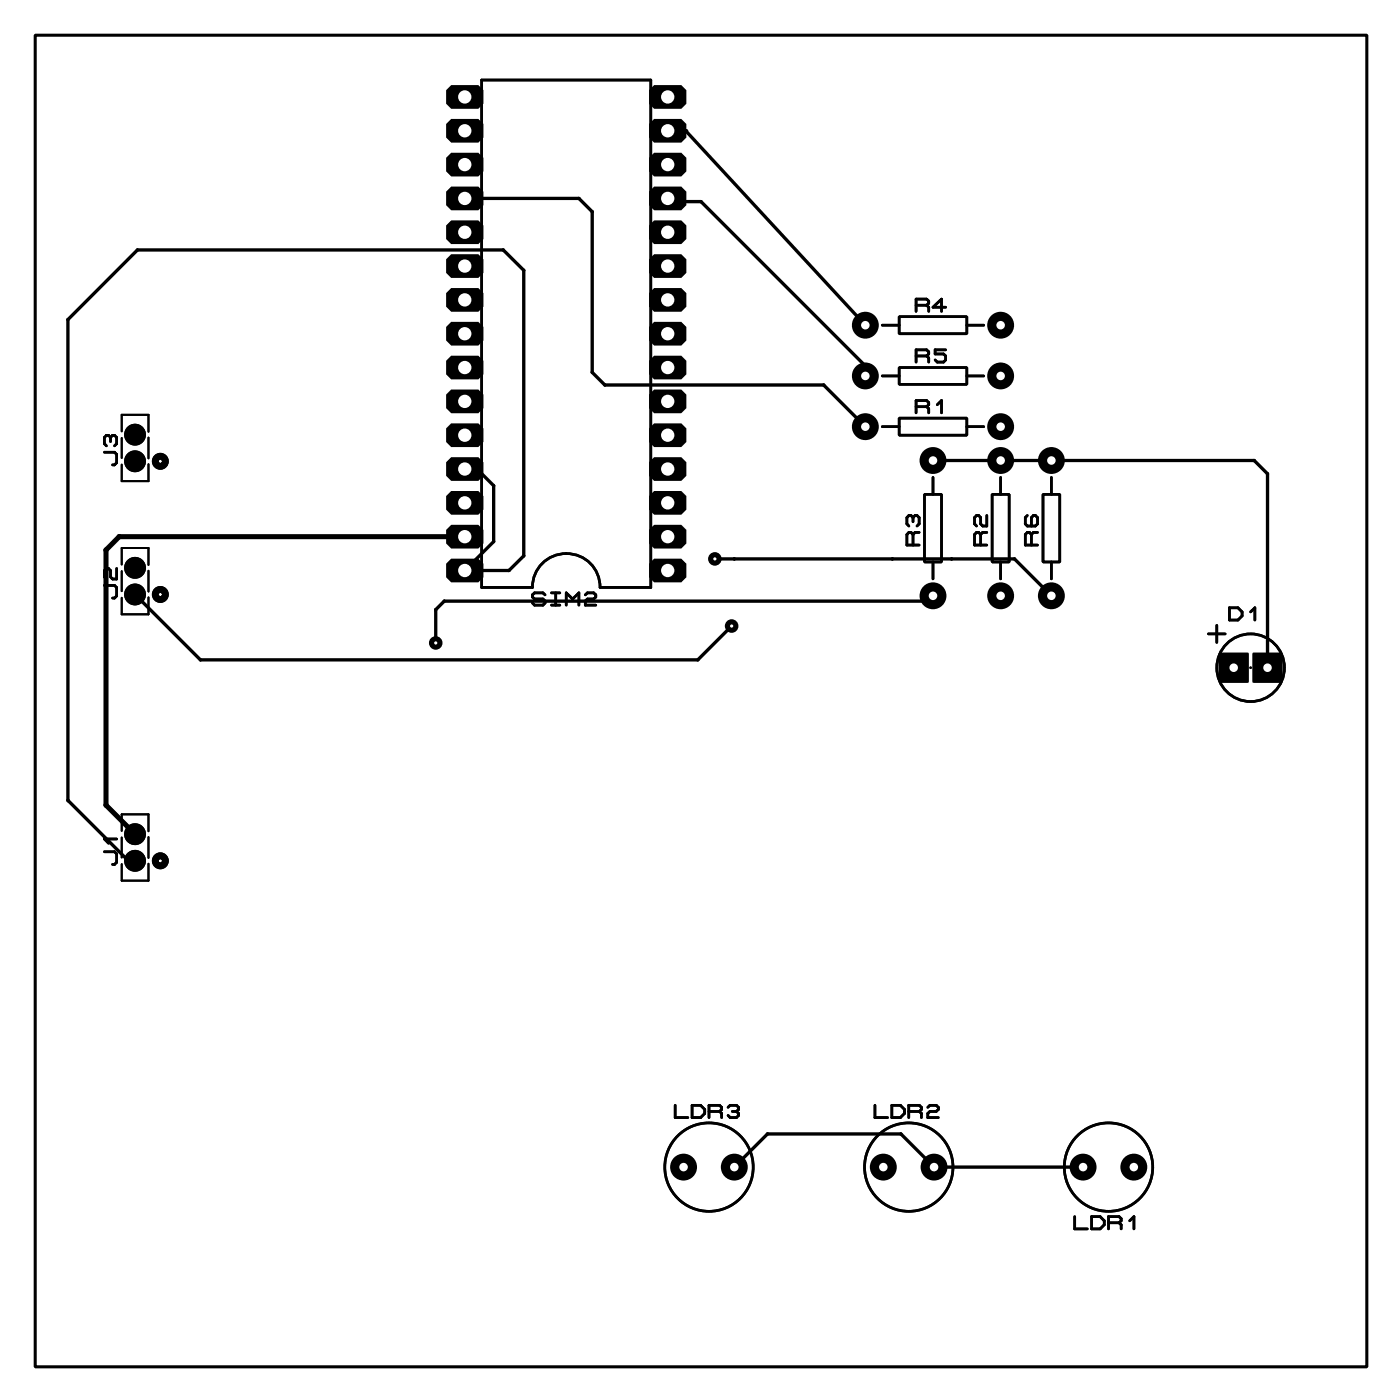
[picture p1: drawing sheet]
<svg xmlns="http://www.w3.org/2000/svg" width="105mm" height="105mm" viewBox="0 0 105 105" stroke-linecap="round" stroke-linejoin="round" font-family="sans-serif">
<g fill="#000">
<path d="M33.9 6.4h2l.4 .4v1l-.4 .4h-2l-.4-.4v-1z" fill-rule="evenodd"/>
<path d="M33.5 9.3l.4-.4h2l.4 .4v1l-.4 .4h-2l-.4-.4z" fill-rule="evenodd"/>
<path d="M33.5 11.8l.4-.3h2l.4 .3v1.1l-.4 .3h-2l-.4-.3z" fill-rule="evenodd"/>
<path d="M33.9 14h2l.4 .4v1l-.4 .4h-2l-.4-.4v-1z" fill-rule="evenodd"/>
<path d="M33.5 16.9l.4-.4h2l.4 .4v1l-.4 .4h-2l-.4-.4z" fill-rule="evenodd"/>
<path d="M48.7 16.9l.4-.4h2.1l.3 .4v1l-.3 .4h-2.1l-.4-.4z" fill-rule="evenodd"/>
<path d="M48.7 14.4l.4-.4h2.1l.3 .4v1l-.3 .4h-2.1l-.4-.4z" fill-rule="evenodd"/>
<path d="M48.7 11.8l.4-.3h2.1l.3 .3v1.1l-.3 .3h-2.1l-.4-.3z" fill-rule="evenodd"/>
<path d="M48.7 9.3l.4-.4h2.1l.3 .4v1l-.3 .4h-2.1l-.4-.4z" fill-rule="evenodd"/>
<path d="M48.7 6.8l.4-.4h2.1l.3 .4v1l-.3 .4h-2.1l-.4-.4z" fill-rule="evenodd"/>
<path d="M33.5 19.5l.4-.4h2l.4 .4v1l-.4 .4h-2l-.4-.4z" fill-rule="evenodd"/>
<path d="M33.5 22l.4-.4h2l.4 .4v1l-.4 .4h-2l-.4-.4z" fill-rule="evenodd"/>
<path d="M33.5 24.5l.4-.3h2l.4 .3v1.1l-.4 .3h-2l-.4-.3z" fill-rule="evenodd"/>
<path d="M33.9 26.7h2l.4 .4v1l-.4 .4h-2l-.4-.4v-1z" fill-rule="evenodd"/>
<path d="M33.9 29.2h2l.4 .4v1l-.4 .4h-2l-.4-.4v-1z" fill-rule="evenodd"/>
<path d="M33.5 32.2l.4-.4h2l.4 .4v1l-.4 .4h-2l-.4-.4z" fill-rule="evenodd"/>
<path d="M33.5 34.7l.4-.4h2l.4 .4v1l-.4 .4h-2l-.4-.4z" fill-rule="evenodd"/>
<path d="M33.5 37.2l.4-.3h2l.4 .3v1.1l-.4 .3h-2l-.4-.3z" fill-rule="evenodd"/>
<path d="M48.7 37.2l.4-.3h2.1l.3 .3v1.1l-.3 .3h-2.1l-.4-.3z" fill-rule="evenodd"/>
<path d="M48.7 34.7l.4-.4h2.1l.3 .4v1l-.3 .4h-2.1l-.4-.4z" fill-rule="evenodd"/>
<path d="M48.7 32.2l.4-.4h2.1l.3 .4v1l-.3 .4h-2.1l-.4-.4z" fill-rule="evenodd"/>
<path d="M48.7 29.6l.4-.4h2.1l.3 .4v1l-.3 .4h-2.1l-.4-.4z" fill-rule="evenodd"/>
<path d="M48.7 27.1l.4-.4h2.1l.3 .4v1l-.3 .4h-2.1l-.4-.4z" fill-rule="evenodd"/>
<path d="M48.7 24.5l.4-.3h2.1l.3 .3v1.1l-.3 .3h-2.1l-.4-.3z" fill-rule="evenodd"/>
<path d="M48.7 22l.4-.4h2.1l.3 .4v1l-.3 .4h-2.1l-.4-.4z" fill-rule="evenodd"/>
<path d="M48.7 19.5l.4-.4h2.1l.3 .4v1l-.3 .4h-2.1l-.4-.4z" fill-rule="evenodd"/>
<path d="M33.5 39.8l.4-.4h2l.4 .4v1l-.4 .4h-2l-.4-.4z" fill-rule="evenodd"/>
<path d="M33.5 42.3l.4-.4h2l.4 .4v1l-.4 .4h-2l-.4-.4z" fill-rule="evenodd"/>
<path d="M48.7 42.3l.4-.4h2.1l.3 .4v1l-.3 .4h-2.1l-.4-.4z" fill-rule="evenodd"/>
<path d="M48.7 39.8l.4-.4h2.1l.3 .4v1l-.3 .4h-2.1l-.4-.4z" fill-rule="evenodd"/>
<path d="M91.5 49h2.2v2.2h-2.2z" fill-rule="evenodd"/>
<path d="M94.1 49h2.2v2.2h-2.2z" fill-rule="evenodd"/>
<circle cx="10.3" cy="18.8" r=".12"/>
<circle cx="37.8" cy="18.8" r=".12"/>
<circle cx="43.5" cy="14.9" r=".12"/>
<circle cx="44.5" cy="15.9" r=".12"/>
<circle cx="50.1" cy="15.1" r=".12"/>
<circle cx="51.5" cy="9.8" r=".12"/>
<circle cx="52.6" cy="15.1" r=".12"/>
<circle cx="5.1" cy="24" r=".12"/>
<circle cx="10.1" cy="34.6" r=".82"/>
<circle cx="10.1" cy="32.6" r=".82"/>
<circle cx="35.8" cy="35.2" r=".12"/>
<circle cx="37.1" cy="36.5" r=".12"/>
<circle cx="39.3" cy="20.3" r=".12"/>
<circle cx="44.5" cy="28" r=".12"/>
<circle cx="45.4" cy="28.9" r=".12"/>
<circle cx="61.8" cy="28.9" r=".12"/>
<circle cx="65" cy="32" r="1.01"/>
<circle cx="65" cy="24.4" r="1.01"/>
<circle cx="65" cy="28.2" r="1.01"/>
<circle cx="65.2" cy="27.7" r=".12"/>
<circle cx="70.1" cy="34.6" r="1.01"/>
<circle cx="75.1" cy="32" r="1.01"/>
<circle cx="75.1" cy="34.6" r="1.01"/>
<circle cx="75.1" cy="24.4" r="1.01"/>
<circle cx="75.1" cy="28.2" r="1.01"/>
<circle cx="78.9" cy="34.6" r="1.01"/>
<circle cx="94.2" cy="34.6" r=".12"/>
<circle cx="95.2" cy="35.6" r=".12"/>
<circle cx="8" cy="41.3" r=".19"/>
<circle cx="8.9" cy="40.3" r=".19"/>
<circle cx="10.1" cy="42.6" r=".82"/>
<circle cx="10.1" cy="44.6" r=".82"/>
<circle cx="15" cy="49.5" r=".12"/>
<circle cx="32.7" cy="48.3" r=".51"/>
<circle cx="32.7" cy="45.8" r=".12"/>
<circle cx="33.4" cy="45.1" r=".12"/>
<circle cx="37.1" cy="40.7" r=".12"/>
<circle cx="38.2" cy="42.8" r=".12"/>
<circle cx="39.3" cy="41.7" r=".12"/>
<circle cx="52.4" cy="49.5" r=".12"/>
<circle cx="53.7" cy="42" r=".51"/>
<circle cx="54.9" cy="47" r=".51"/>
<circle cx="54.9" cy="47" r=".38"/>
<circle cx="55.1" cy="42" r=".12"/>
<circle cx="67" cy="42" r=".12"/>
<circle cx="69.7" cy="45.1" r=".12"/>
<circle cx="70.1" cy="44.7" r="1.01"/>
<circle cx="71.5" cy="42" r=".12"/>
<circle cx="75.1" cy="44.7" r="1.01"/>
<circle cx="76.2" cy="42" r=".12"/>
<circle cx="78.9" cy="44.7" r="1.01"/>
<circle cx="5.1" cy="60.1" r=".12"/>
<circle cx="8" cy="60.5" r=".19"/>
<circle cx="9.6" cy="64.6" r=".12"/>
<circle cx="10.1" cy="64.6" r=".82"/>
<circle cx="10.1" cy="62.6" r=".82"/>
<circle cx="51.3" cy="87.6" r="1.01"/>
<circle cx="55.1" cy="87.6" r="1.01"/>
<circle cx="57.6" cy="85.2" r=".12"/>
<circle cx="66.3" cy="87.6" r="1.01"/>
<circle cx="67.7" cy="85.2" r=".12"/>
<circle cx="70.1" cy="87.6" r="1.01"/>
<circle cx="81.3" cy="87.6" r="1.01"/>
<circle cx="85.1" cy="87.6" r="1.01"/>
</g>
<g fill="none" stroke="#000" stroke-width=".2">
<path d="M2.6 2.6h100v100h-100zM36.2 6h12.7v38.1h-3.8a2.54 2.54 0 0 0-2.6-2.5 2.54 2.54 0 0 0-2.5 2.5h-3.8zM7.8 34h.8l.2 .1v.6l-.2 .2h-.2M8.3 32.8l.1-.1h.2l.2 .1v.5l-.2 .2M8.3 32.8l-.2-.1h-.1l-.2 .1v.5l.2 .2M8.3 32.8v.4M66.2 32h1.3M66.2 24.4h1.3M66.2 28.2h1.3M67.5 31.4h5.1v1.3h-5.1zM67.5 23.8h5.1v1.3h-5.1zM67.5 27.6h5.1v1.3h-5.1z"/>
<path d="M68.6 38.9l-.2-.2h-.2l-.1 .2v.4l.1 .2M68.6 38.9l.1-.2h.2l.1 .2v.4l-.1 .2M68.6 38.9v.3M68.8 30.5h.8M68.8 22.9h.8M68.8 26.7h.8M69 40h-.3l-.1 .1M69.4 37.1h1.3v5.1h-1.3zM69.6 22.9l.1-.1v-.2l-.1-.1h-.8v.9M69.6 26.7l.1-.1v-.2l-.1-.1h-.8v.9M69.6 30.5l.1-.1v-.2l-.1-.1h-.8v.9M69.6 22.9l.1 .2v.3"/>
<path d="M69.6 26.7l.1 .2v.3M69.6 30.5l.1 .2v.3M70.1 35.8v1.3M70.4 30.4l.3-.3v.9M71 23.1h-.9l.6-.6v.9M71 26.3h-.8v.3h.6l.2 .1v.3l-.2 .2h-.4l-.2-.2M72.6 32h1.3M72.6 24.4h1.3M72.6 28.2h1.3M74.1 38.7v.8h-.3l-.2-.2v-.4l-.1-.2h-.2l-.1 .2v.4l.1 .2M74.1 40h-.3l-.2 .1M74.5 37.1h1.3v5.1h-1.3z"/>
<path d="M75.1 35.8v1.3M77.1 38.7l-.1 .2v.4l.1 .2h.6l.2-.2v-.4l-.2-.2h-.1l-.2 .2v.6M77.9 40h-.3l-.2 .1M78.3 37.1h1.3v5.1h-1.3zM78.9 35.8v1.3M7.8 44h.8l.2 .1v.6l-.2 .2h-.2M8.8 42.7v.8h-.4l-.1-.2v-.5l-.2-.1h-.1l-.2 .1v.5l.2 .2M40.9 44.7l-.1-.2h-.7l-.1 .2v.1l.1 .2h.7l.1 .1v.2l-.1 .1h-.7l-.1-.1M41.4 45.4h.6M41.4 44.5h.6M41.7 44.5v.9M42.5 45.4v-.9l.5 .5 .5-.5v.9"/>
<path d="M43.9 44.7l.2-.2h.5l.1 .2v.1l-.1 .2h-.5l-.2 .1v.3h.8M68.6 40.1l-.2-.1h-.2l-.1 .1v.8h.9M68.6 40.1v.8M70.1 42.2v1.3M73.6 40.1l-.1-.1h-.2l-.1 .1v.8h.9M73.6 40.1v.8M75.1 42.2v1.3M77.4 40.1l-.1-.1h-.2l-.1 .1v.8h.9M77.4 40.1v.8M78.9 42.2v1.3M90.7 47.6h1.3M91.4 47v1.2"/>
<path d="M92.3 45.6h.7l.3 .3v.3l-.3 .4h-.7zM93.9 50.1h.1M93.9 45.9l.3-.3v1M7.8 64h.8l.2 .1v.6l-.2 .2h-.2M8.8 63h-1l.3 .3M50.7 83v.9h.9M52 83h.6l.3 .3v.3l-.3 .3h-.6zM53.2 83.5h.8M54 83.5l.2-.2v-.2l-.2-.1h-.8v.9M54 83.5l.2 .1v.3M54.7 83.1l.1-.1h.5l.2 .1v.2l-.2 .2M55 83.5h.3"/>
<path d="M55.3 83.5l.2 .1v.2l-.2 .1h-.5l-.1-.1M65.7 83v.9h.9M67 83h.6l.3 .3v.3l-.3 .3h-.6zM68.2 83.5h.8M69 83.5l.2-.2v-.2l-.2-.1h-.8v.9M69 83.5l.2 .1v.3M69.7 83.1l.1-.1h.5l.2 .1v.2l-.2 .2h-.5l-.1 .1v.3h.8M80.7 91.4v.9h.9M82 91.4h.6l.3 .3v.3l-.3 .3h-.6zM83.2 91.8h.8M84 91.8l.2-.1v-.2l-.2-.1h-.8v.9M84 91.8l.2 .2v.3"/>
<path d="M84.8 91.7l.3-.3v.9"/>
<circle cx="93.9" cy="50.1" r="2.54"/>
<circle cx="53.2" cy="87.6" r="3.3"/>
<circle cx="68.2" cy="87.6" r="3.3"/>
<circle cx="83.2" cy="87.6" r="3.3"/>
</g>
<g fill="none" stroke="#000" stroke-width=".51">
<circle cx="12" cy="34.6" r=".38"/>
<circle cx="12" cy="44.6" r=".38"/>
<circle cx="12" cy="64.6" r=".38"/>
</g>
<path d="M9.1 32.4v-1.3h2v1.3M9.1 32.9v1.5M11.1 32.9v1.5M11.1 34.9v1.2h-2v-1.2M9.1 42.4v-1.3h2v1.3M9.1 42.9v1.5M11.1 42.9v1.5M11.1 44.9v1.2h-2v-1.2M9.1 62.4v-1.3h2v1.3M9.1 62.9v1.5M11.1 62.9v1.5M11.1 64.9v1.2h-2v-1.2" fill="none" stroke="#000" stroke-width=".15"/>
<path d="M34.9 14.9h8.6l1 1v12.1l.9 .9h16.4l3.2 3.1M50.1 14.9v.2h2.5l12.6 12.6-.2 .5M50.1 9.8h1.4l13.5 14.6M51.5 9.8h.1M34.9 35.2h.9l1.3 1.3v4.2l-2.2 2.1h3.3l1.1-1.1v-21.4l-1.5-1.5h-27.5l-5.2 5.2v36.1l4.5 4.5h.5M70.1 34.6h24.1l1 1v14.5M10.1 44.6l4.9 4.9h37.4l2.5-2.5M53.7 42h22.5l2.7 2.7M70.1 44.7l-.4 .4h-36.3l-.7 .7v2.5M55.1 87.6l2.5-2.5h10l2.5 2.5h11.2" fill="none" stroke="#000" stroke-width=".25"/>
<path d="M34.9 40.3h-26l-.9 1v19.2l2.1 2.1" fill="none" stroke="#000" stroke-width=".38"/>
<circle cx="54.9" cy="47" r=".12" fill="#fff"/>
<circle cx="32.7" cy="48.3" r=".38" fill="#000"/>
<circle cx="32.7" cy="48.3" r=".12" fill="#fff"/>
<circle cx="53.7" cy="42" r=".38" fill="#000"/>
<circle cx="53.7" cy="42" r=".12" fill="#fff"/>
<path d="M49.2 42.1h1.9l.3 .3v.9l-.3 .3h-1.9l-.3-.3v-.9z" fill-rule="evenodd" fill="#000"/>
<circle cx="50.1" cy="42.8" r=".5" fill="#fff"/>
<path d="M49.2 39.5h1.9l.3 .3v1l-.3 .3h-1.9l-.3-.3v-1z" fill-rule="evenodd" fill="#000"/>
<circle cx="50.1" cy="40.3" r=".5" fill="#fff"/>
<path d="M49.2 37h1.9l.3 .3v.9l-.3 .3h-1.9l-.3-.3v-.9z" fill-rule="evenodd" fill="#000"/>
<circle cx="50.1" cy="37.8" r=".5" fill="#fff"/>
<path d="M49.2 34.5h1.9l.3 .3v.9l-.3 .3h-1.9l-.3-.3v-.9z" fill-rule="evenodd" fill="#000"/>
<circle cx="50.1" cy="35.2" r=".5" fill="#fff"/>
<path d="M49.2 31.9h1.9l.3 .3v.9l-.3 .3h-1.9l-.3-.3v-.9z" fill-rule="evenodd" fill="#000"/>
<circle cx="50.1" cy="32.7" r=".5" fill="#fff"/>
<path d="M49.2 29.4h1.9l.3 .3v.9l-.3 .3h-1.9l-.3-.3v-.9z" fill-rule="evenodd" fill="#000"/>
<circle cx="50.1" cy="30.1" r=".5" fill="#fff"/>
<path d="M49.2 26.8h1.9l.3 .3v1l-.3 .3h-1.9l-.3-.3v-1z" fill-rule="evenodd" fill="#000"/>
<circle cx="50.1" cy="27.6" r=".5" fill="#fff"/>
<path d="M49.2 24.3h1.9l.3 .3v.9l-.3 .3h-1.9l-.3-.3v-.9z" fill-rule="evenodd" fill="#000"/>
<circle cx="50.1" cy="25.1" r=".5" fill="#fff"/>
<path d="M49.2 21.8h1.9l.3 .3v.9l-.3 .3h-1.9l-.3-.3v-.9z" fill-rule="evenodd" fill="#000"/>
<circle cx="50.1" cy="22.5" r=".5" fill="#fff"/>
<path d="M49.2 19.2h1.9l.3 .3v.9l-.3 .3h-1.9l-.3-.3v-.9z" fill-rule="evenodd" fill="#000"/>
<circle cx="50.1" cy="20" r=".5" fill="#fff"/>
<path d="M49.2 16.7h1.9l.3 .3v.9l-.3 .3h-1.9l-.3-.3v-.9z" fill-rule="evenodd" fill="#000"/>
<circle cx="50.1" cy="17.4" r=".5" fill="#fff"/>
<path d="M49.2 14.1h1.9l.3 .3v1l-.3 .3h-1.9l-.3-.3v-1z" fill-rule="evenodd" fill="#000"/>
<circle cx="50.1" cy="14.9" r=".5" fill="#fff"/>
<path d="M49.2 11.6h1.9l.3 .3v.9l-.3 .3h-1.9l-.3-.3v-.9z" fill-rule="evenodd" fill="#000"/>
<circle cx="50.1" cy="12.4" r=".5" fill="#fff"/>
<path d="M49.2 9.1h1.9l.3 .3v.9l-.3 .3h-1.9l-.3-.3v-.9z" fill-rule="evenodd" fill="#000"/>
<circle cx="50.1" cy="9.8" r=".5" fill="#fff"/>
<path d="M49.2 6.5h1.9l.3 .3v.9l-.3 .3h-1.9l-.3-.3v-.9z" fill-rule="evenodd" fill="#000"/>
<circle cx="50.1" cy="7.3" r=".5" fill="#fff"/>
<path d="M33.9 6.5h2l.3 .3v.9l-.3 .3h-2l-.3-.3v-.9z" fill-rule="evenodd" fill="#000"/>
<circle cx="34.9" cy="7.3" r=".5" fill="#fff"/>
<path d="M33.9 9.1h2l.3 .3v.9l-.3 .3h-2l-.3-.3v-.9z" fill-rule="evenodd" fill="#000"/>
<circle cx="34.9" cy="9.8" r=".5" fill="#fff"/>
<path d="M33.9 11.6h2l.3 .3v.9l-.3 .3h-2l-.3-.3v-.9z" fill-rule="evenodd" fill="#000"/>
<circle cx="34.9" cy="12.4" r=".5" fill="#fff"/>
<path d="M33.9 14.1h2l.3 .3v1l-.3 .3h-2l-.3-.3v-1z" fill-rule="evenodd" fill="#000"/>
<circle cx="34.9" cy="14.9" r=".5" fill="#fff"/>
<path d="M33.9 16.7h2l.3 .3v.9l-.3 .3h-2l-.3-.3v-.9z" fill-rule="evenodd" fill="#000"/>
<circle cx="34.9" cy="17.4" r=".5" fill="#fff"/>
<path d="M33.9 19.2h2l.3 .3v.9l-.3 .3h-2l-.3-.3v-.9z" fill-rule="evenodd" fill="#000"/>
<circle cx="34.9" cy="20" r=".5" fill="#fff"/>
<path d="M33.9 21.8h2l.3 .3v.9l-.3 .3h-2l-.3-.3v-.9z" fill-rule="evenodd" fill="#000"/>
<circle cx="34.9" cy="22.5" r=".5" fill="#fff"/>
<path d="M33.9 24.3h2l.3 .3v.9l-.3 .3h-2l-.3-.3v-.9z" fill-rule="evenodd" fill="#000"/>
<circle cx="34.9" cy="25.1" r=".5" fill="#fff"/>
<path d="M33.9 26.8h2l.3 .3v1l-.3 .3h-2l-.3-.3v-1z" fill-rule="evenodd" fill="#000"/>
<circle cx="34.9" cy="27.6" r=".5" fill="#fff"/>
<path d="M33.9 29.4h2l.3 .3v.9l-.3 .3h-2l-.3-.3v-.9z" fill-rule="evenodd" fill="#000"/>
<circle cx="34.9" cy="30.1" r=".5" fill="#fff"/>
<path d="M33.9 31.9h2l.3 .3v.9l-.3 .3h-2l-.3-.3v-.9z" fill-rule="evenodd" fill="#000"/>
<circle cx="34.9" cy="32.7" r=".5" fill="#fff"/>
<path d="M33.9 34.5h2l.3 .3v.9l-.3 .3h-2l-.3-.3v-.9z" fill-rule="evenodd" fill="#000"/>
<circle cx="34.9" cy="35.2" r=".5" fill="#fff"/>
<path d="M33.9 37h2l.3 .3v.9l-.3 .3h-2l-.3-.3v-.9z" fill-rule="evenodd" fill="#000"/>
<circle cx="34.9" cy="37.8" r=".5" fill="#fff"/>
<path d="M33.9 39.5h2l.3 .3v1l-.3 .3h-2l-.3-.3v-1z" fill-rule="evenodd" fill="#000"/>
<circle cx="34.9" cy="40.3" r=".5" fill="#fff"/>
<path d="M33.9 42.1h2l.3 .3v.9l-.3 .3h-2l-.3-.3v-.9z" fill-rule="evenodd" fill="#000"/>
<circle cx="34.9" cy="42.8" r=".5" fill="#fff"/>
<circle cx="85.1" cy="87.6" r=".89" fill="#000"/>
<circle cx="85.1" cy="87.6" r=".32" fill="#fff"/>
<circle cx="81.3" cy="87.6" r=".89" fill="#000"/>
<circle cx="81.3" cy="87.6" r=".32" fill="#fff"/>
<circle cx="66.3" cy="87.6" r=".89" fill="#000"/>
<circle cx="66.3" cy="87.6" r=".32" fill="#fff"/>
<circle cx="70.1" cy="87.6" r=".89" fill="#000"/>
<circle cx="70.1" cy="87.6" r=".32" fill="#fff"/>
<circle cx="51.3" cy="87.6" r=".89" fill="#000"/>
<circle cx="51.3" cy="87.6" r=".32" fill="#fff"/>
<circle cx="55.1" cy="87.6" r=".89" fill="#000"/>
<circle cx="55.1" cy="87.6" r=".32" fill="#fff"/>
<g fill="#000">
<circle cx="10.1" cy="34.6" r=".7"/>
<circle cx="10.1" cy="32.6" r=".7"/>
<circle cx="10.1" cy="44.6" r=".7"/>
<circle cx="10.1" cy="42.6" r=".7"/>
<circle cx="10.1" cy="64.6" r=".7"/>
<circle cx="10.1" cy="62.6" r=".7"/>
</g>
<path d="M91.6 49.1h2v2h-2z" fill="#000"/>
<circle cx="92.6" cy="50.1" r=".32" fill="#fff"/>
<path d="M94.2 49.1h2v2h-2z" fill="#000"/>
<circle cx="95.2" cy="50.1" r=".32" fill="#fff"/>
<circle cx="65" cy="32" r=".89" fill="#000"/>
<circle cx="65" cy="32" r=".32" fill="#fff"/>
<circle cx="75.1" cy="32" r=".89" fill="#000"/>
<circle cx="75.1" cy="32" r=".32" fill="#fff"/>
<circle cx="75.1" cy="44.7" r=".89" fill="#000"/>
<circle cx="75.1" cy="44.7" r=".32" fill="#fff"/>
<circle cx="75.1" cy="34.6" r=".89" fill="#000"/>
<circle cx="75.1" cy="34.6" r=".32" fill="#fff"/>
<circle cx="70.1" cy="44.7" r=".89" fill="#000"/>
<circle cx="70.1" cy="44.7" r=".32" fill="#fff"/>
<circle cx="70.1" cy="34.6" r=".89" fill="#000"/>
<circle cx="70.1" cy="34.6" r=".32" fill="#fff"/>
<circle cx="65" cy="24.4" r=".89" fill="#000"/>
<circle cx="65" cy="24.4" r=".32" fill="#fff"/>
<circle cx="75.1" cy="24.4" r=".89" fill="#000"/>
<circle cx="75.1" cy="24.4" r=".32" fill="#fff"/>
<circle cx="65" cy="28.2" r=".89" fill="#000"/>
<circle cx="65" cy="28.2" r=".32" fill="#fff"/>
<circle cx="75.1" cy="28.2" r=".89" fill="#000"/>
<circle cx="75.1" cy="28.2" r=".32" fill="#fff"/>
<circle cx="78.9" cy="44.7" r=".89" fill="#000"/>
<circle cx="78.9" cy="44.7" r=".32" fill="#fff"/>
<circle cx="78.9" cy="34.6" r=".89" fill="#000"/>
<circle cx="78.9" cy="34.6" r=".32" fill="#fff"/>
<g fill="none" stroke="#000" stroke-width=".2">
<path d="M2.6 2.6h100v100h-100zM36.2 6h12.7v38.1h-3.8a2.54 2.54 0 0 0-2.6-2.5 2.54 2.54 0 0 0-2.5 2.5h-3.8zM7.8 34h.8l.2 .1v.6l-.2 .2h-.2M8.3 32.8l.1-.1h.2l.2 .1v.5l-.2 .2M8.3 32.8l-.2-.1h-.1l-.2 .1v.5l.2 .2M8.3 32.8v.4M66.2 32h1.3M66.2 24.4h1.3M66.2 28.2h1.3M67.5 31.4h5.1v1.3h-5.1zM67.5 23.8h5.1v1.3h-5.1zM67.5 27.6h5.1v1.3h-5.1z"/>
<path d="M68.6 38.9l-.2-.2h-.2l-.1 .2v.4l.1 .2M68.6 38.9l.1-.2h.2l.1 .2v.4l-.1 .2M68.6 38.9v.3M68.8 30.5h.8M68.8 22.9h.8M68.8 26.7h.8M69 40h-.3l-.1 .1M69.4 37.1h1.3v5.1h-1.3zM69.6 22.9l.1-.1v-.2l-.1-.1h-.8v.9M69.6 26.7l.1-.1v-.2l-.1-.1h-.8v.9M69.6 30.5l.1-.1v-.2l-.1-.1h-.8v.9M69.6 22.9l.1 .2v.3"/>
<path d="M69.6 26.7l.1 .2v.3M69.6 30.5l.1 .2v.3M70.1 35.8v1.3M70.4 30.4l.3-.3v.9M71 23.1h-.9l.6-.6v.9M71 26.3h-.8v.3h.6l.2 .1v.3l-.2 .2h-.4l-.2-.2M72.6 32h1.3M72.6 24.4h1.3M72.6 28.2h1.3M74.1 38.7v.8h-.3l-.2-.2v-.4l-.1-.2h-.2l-.1 .2v.4l.1 .2M74.1 40h-.3l-.2 .1M74.5 37.1h1.3v5.1h-1.3z"/>
<path d="M75.1 35.8v1.3M77.1 38.7l-.1 .2v.4l.1 .2h.6l.2-.2v-.4l-.2-.2h-.1l-.2 .2v.6M77.9 40h-.3l-.2 .1M78.3 37.1h1.3v5.1h-1.3zM78.9 35.8v1.3M7.8 44h.8l.2 .1v.6l-.2 .2h-.2M8.8 42.7v.8h-.4l-.1-.2v-.5l-.2-.1h-.1l-.2 .1v.5l.2 .2M40.9 44.7l-.1-.2h-.7l-.1 .2v.1l.1 .2h.7l.1 .1v.2l-.1 .1h-.7l-.1-.1M41.4 45.4h.6M41.4 44.5h.6M41.7 44.5v.9M42.5 45.4v-.9l.5 .5 .5-.5v.9"/>
<path d="M43.9 44.7l.2-.2h.5l.1 .2v.1l-.1 .2h-.5l-.2 .1v.3h.8M68.6 40.1l-.2-.1h-.2l-.1 .1v.8h.9M68.6 40.1v.8M70.1 42.2v1.3M73.6 40.1l-.1-.1h-.2l-.1 .1v.8h.9M73.6 40.1v.8M75.1 42.2v1.3M77.4 40.1l-.1-.1h-.2l-.1 .1v.8h.9M77.4 40.1v.8M78.9 42.2v1.3M90.7 47.6h1.3M91.4 47v1.2"/>
<path d="M92.3 45.6h.7l.3 .3v.3l-.3 .4h-.7zM93.9 50.1h.1M93.9 45.9l.3-.3v1M7.8 64h.8l.2 .1v.6l-.2 .2h-.2M8.8 63h-1l.3 .3M50.7 83v.9h.9M52 83h.6l.3 .3v.3l-.3 .3h-.6zM53.2 83.5h.8M54 83.5l.2-.2v-.2l-.2-.1h-.8v.9M54 83.5l.2 .1v.3M54.7 83.1l.1-.1h.5l.2 .1v.2l-.2 .2M55 83.5h.3"/>
<path d="M55.3 83.5l.2 .1v.2l-.2 .1h-.5l-.1-.1M65.7 83v.9h.9M67 83h.6l.3 .3v.3l-.3 .3h-.6zM68.2 83.5h.8M69 83.5l.2-.2v-.2l-.2-.1h-.8v.9M69 83.5l.2 .1v.3M69.7 83.1l.1-.1h.5l.2 .1v.2l-.2 .2h-.5l-.1 .1v.3h.8M80.7 91.4v.9h.9M82 91.4h.6l.3 .3v.3l-.3 .3h-.6zM83.2 91.8h.8M84 91.8l.2-.1v-.2l-.2-.1h-.8v.9M84 91.8l.2 .2v.3"/>
<path d="M84.8 91.7l.3-.3v.9"/>
<circle cx="93.9" cy="50.1" r="2.54"/>
<circle cx="53.2" cy="87.6" r="3.3"/>
<circle cx="68.2" cy="87.6" r="3.3"/>
<circle cx="83.2" cy="87.6" r="3.3"/>
</g>
<g fill="none" stroke="#000" stroke-width=".51">
<circle cx="12" cy="34.6" r=".38"/>
<circle cx="12" cy="44.6" r=".38"/>
<circle cx="12" cy="64.6" r=".38"/>
</g>
<path d="M9.1 32.4v-1.3h2v1.3M9.1 32.9v1.5M11.1 32.9v1.5M11.1 34.9v1.2h-2v-1.2M9.1 42.4v-1.3h2v1.3M9.1 42.9v1.5M11.1 42.9v1.5M11.1 44.9v1.2h-2v-1.2M9.1 62.4v-1.3h2v1.3M9.1 62.9v1.5M11.1 62.9v1.5M11.1 64.9v1.2h-2v-1.2" fill="none" stroke="#000" stroke-width=".15"/>
</svg>
